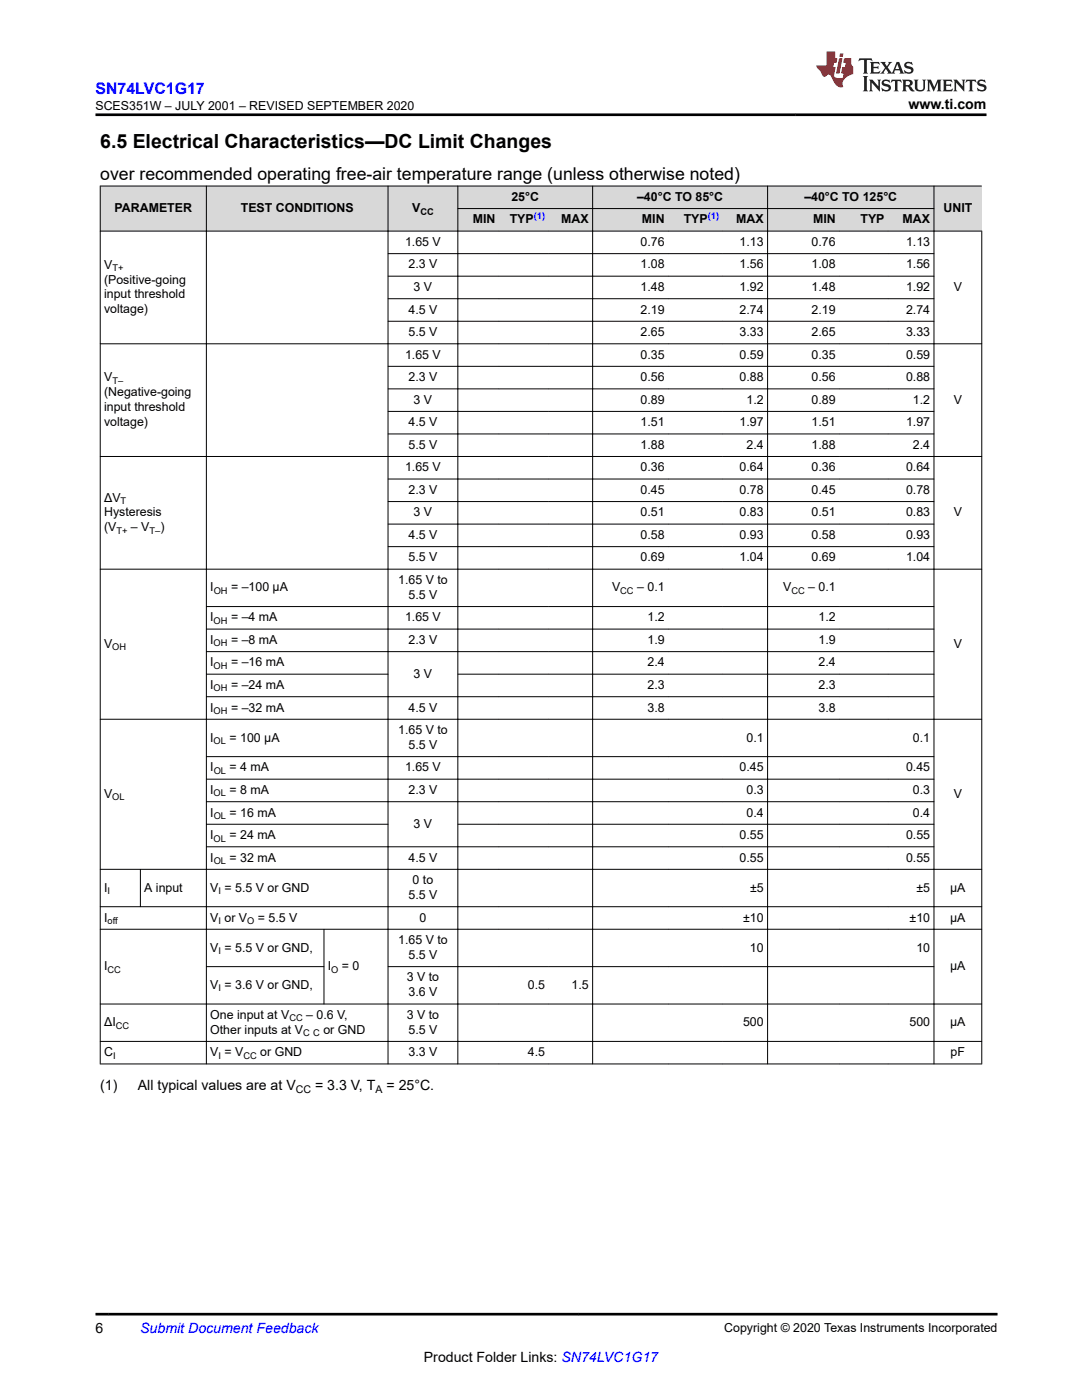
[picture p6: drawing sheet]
<svg xmlns="http://www.w3.org/2000/svg" width="216mm" height="279mm" viewBox="0 0 216 279" stroke-linecap="round" stroke-linejoin="round" font-family="sans-serif">
<defs><g id="words">
<text font-size="3.9" x="20" y="29.5">6.5 Electrical Characteristics—DC Limit Changes</text>
<text font-size="3.5" x="20" y="36">over recommended operating free-air temperature range (unless otherwise noted)</text>
<text font-size="3.2" fill="#00f" x="19.1" y="18.7">SN74LVC1G17</text>
<g font-size="2.8">
<text x="181.3" y="21.8">www.ti.com</text>
<text x="20" y="217.5">(1)</text>
<text x="27.5" y="217.5">All typical values are at V</text>
<text x="62.9" y="217.5">= 3.3 V, T</text>
<text x="77.1" y="217.5">= 25°C.</text>
<text x="19" y="266.1">6</text>
<text x="84.6" y="271.7">Product Folder Links: SN74LVC1G17</text>
</g>
<text font-size="2.8" fill="#00f" x="28" y="266.1">Submit Document Feedback</text>
<g font-size="2.5">
<text x="19" y="21.9">SCES351W – JULY 2001 – REVISED SEPTEMBER 2020</text>
<text x="102" y="40.1">25°C</text>
<text x="127.1" y="40.1">–40°C TO 85°C</text>
<text x="160.5" y="40.1">–40°C TO 125°C</text>
<text x="22.9" y="42.3">PARAMETER</text>
<text x="48.1" y="42.3">TEST CONDITIONS</text>
<text x="82.2" y="42.3">V</text>
<text x="94.3" y="44.6">MIN</text>
<text x="101.7" y="44.6">TYP</text>
<text x="112" y="44.6">MAX</text>
<text x="128.1" y="44.6">MIN</text>
<text x="136.4" y="44.6">TYP</text>
<text x="146.9" y="44.6">MAX</text>
<text x="162.2" y="44.6">MIN</text>
<text x="171.7" y="44.6">TYP</text>
<text x="180.1" y="44.6">MAX</text>
<text x="188.3" y="42.3">UNIT</text>
<text x="20.8" y="53.6">V</text>
<text x="80.8" y="49.1">1.65 V</text>
<text x="81.5" y="53.6">2.3 V</text>
<text x="127.8" y="49.1">0.76</text>
<text x="127.8" y="53.6">1.08</text>
<text x="147.6" y="49.1">1.13</text>
<text x="147.6" y="53.6">1.56</text>
<text x="162" y="49.1">0.76</text>
<text x="162" y="53.6">1.08</text>
<text x="180.8" y="49.1">1.13</text>
<text x="180.8" y="53.6">1.56</text>
<text x="20.8" y="56.6">(Positive-going</text>
<text x="20.8" y="59.6">input threshold</text>
<text x="82.5" y="58.1">3 V</text>
<text x="127.8" y="58.1">1.48</text>
<text x="147.6" y="58.1">1.92</text>
<text x="162" y="58.1">1.48</text>
<text x="180.8" y="58.1">1.92</text>
<text x="190.3" y="58.1">V</text>
<text x="20.8" y="62.5">voltage)</text>
<text x="81.5" y="62.6">4.5 V</text>
<text x="127.8" y="62.6">2.19</text>
<text x="147.6" y="62.6">2.74</text>
<text x="162" y="62.6">2.19</text>
<text x="180.8" y="62.6">2.74</text>
<text x="80.8" y="71.6">1.65 V</text>
<text x="81.5" y="67.1">5.5 V</text>
<text x="127.8" y="67.1">2.65</text>
<text x="127.8" y="71.6">0.35</text>
<text x="147.6" y="67.1">3.33</text>
<text x="147.6" y="71.6">0.59</text>
<text x="162" y="67.1">2.65</text>
<text x="162" y="71.6">0.35</text>
<text x="180.8" y="67.1">3.33</text>
<text x="180.8" y="71.6">0.59</text>
<text x="20.8" y="76.1">V</text>
<text x="81.5" y="76.1">2.3 V</text>
<text x="127.8" y="76.1">0.56</text>
<text x="147.6" y="76.1">0.88</text>
<text x="162" y="76.1">0.56</text>
<text x="180.8" y="76.1">0.88</text>
<text x="20.8" y="79.1">(Negative-going</text>
<text x="20.8" y="82.1">input threshold</text>
<text x="82.5" y="80.6">3 V</text>
<text x="127.8" y="80.6">0.89</text>
<text x="149" y="80.6">1.2</text>
<text x="162" y="80.6">0.89</text>
<text x="182.2" y="80.6">1.2</text>
<text x="190.3" y="80.6">V</text>
<text x="20.8" y="85">voltage)</text>
<text x="81.5" y="85.1">4.5 V</text>
<text x="81.5" y="89.6">5.5 V</text>
<text x="127.8" y="85.1">1.51</text>
<text x="127.8" y="89.6">1.88</text>
<text x="147.6" y="85.1">1.97</text>
<text x="149" y="89.6">2.4</text>
<text x="162" y="85.1">1.51</text>
<text x="162" y="89.6">1.88</text>
<text x="180.8" y="85.1">1.97</text>
<text x="182.2" y="89.6">2.4</text>
<text x="80.8" y="94.1">1.65 V</text>
<text x="127.8" y="94.1">0.36</text>
<text x="147.6" y="94.1">0.64</text>
<text x="162" y="94.1">0.36</text>
<text x="180.8" y="94.1">0.64</text>
<text x="20.8" y="100.1">ΔV</text>
<text x="81.5" y="98.6">2.3 V</text>
<text x="127.8" y="98.6">0.45</text>
<text x="147.6" y="98.6">0.78</text>
<text x="162" y="98.6">0.45</text>
<text x="180.8" y="98.6">0.78</text>
<text x="20.8" y="103.1">Hysteresis</text>
<text x="20.8" y="106">(V</text>
<text x="26.1" y="106">– V</text>
<text x="32" y="106">)</text>
<text x="81.5" y="107.6">4.5 V</text>
<text x="82.5" y="103.1">3 V</text>
<text x="127.8" y="103.1">0.51</text>
<text x="127.8" y="107.6">0.58</text>
<text x="147.6" y="103.1">0.83</text>
<text x="147.6" y="107.6">0.93</text>
<text x="162" y="103.1">0.51</text>
<text x="162" y="107.6">0.58</text>
<text x="180.8" y="103.1">0.83</text>
<text x="180.8" y="107.6">0.93</text>
<text x="190.3" y="103.1">V</text>
<text x="81.5" y="112.1">5.5 V</text>
<text x="127.8" y="112.1">0.69</text>
<text x="147.6" y="112.1">1.04</text>
<text x="162" y="112.1">0.69</text>
<text x="180.8" y="112.1">1.04</text>
<text x="41.9" y="118">I</text>
<text x="46.1" y="118">= –100 μA</text>
<text x="79.4" y="116.6">1.65 V to</text>
<text x="81.5" y="119.5">5.5 V</text>
<text x="122.1" y="118">V</text>
<text x="127.1" y="118">– 0.1</text>
<text x="156.3" y="118">V</text>
<text x="161.3" y="118">– 0.1</text>
<text x="41.9" y="124">I</text>
<text x="46.1" y="124">= –4 mA</text>
<text x="80.8" y="124">1.65 V</text>
<text x="129.2" y="124">1.2</text>
<text x="163.3" y="124">1.2</text>
<text x="20.8" y="129.3">V</text>
<text x="41.9" y="128.5">I</text>
<text x="46.1" y="128.5">= –8 mA</text>
<text x="81.5" y="128.5">2.3 V</text>
<text x="129.2" y="128.5">1.9</text>
<text x="163.3" y="128.5">1.9</text>
<text x="190.3" y="129.3">V</text>
<text x="41.9" y="133">I</text>
<text x="41.9" y="137.5">I</text>
<text x="46.1" y="133">= –16 mA</text>
<text x="46.1" y="137.5">= –24 mA</text>
<text x="82.5" y="135.3">3 V</text>
<text x="129.2" y="133">2.4</text>
<text x="129.2" y="137.5">2.3</text>
<text x="163.3" y="133">2.4</text>
<text x="163.3" y="137.5">2.3</text>
<text x="41.9" y="142">I</text>
<text x="46.1" y="142">= –32 mA</text>
<text x="81.5" y="142">4.5 V</text>
<text x="129.2" y="142">3.8</text>
<text x="163.3" y="142">3.8</text>
<text x="41.9" y="148">I</text>
<text x="45.8" y="148">= 100 μA</text>
<text x="79.4" y="146.5">1.65 V to</text>
<text x="81.5" y="149.5">5.5 V</text>
<text x="149" y="148">0.1</text>
<text x="182.2" y="148">0.1</text>
<text x="41.9" y="154">I</text>
<text x="45.8" y="154">= 4 mA</text>
<text x="80.8" y="154">1.65 V</text>
<text x="147.6" y="154">0.45</text>
<text x="180.8" y="154">0.45</text>
<text x="20.8" y="159.2">V</text>
<text x="41.9" y="158.5">I</text>
<text x="45.8" y="158.5">= 8 mA</text>
<text x="81.5" y="158.5">2.3 V</text>
<text x="149" y="158.5">0.3</text>
<text x="182.2" y="158.5">0.3</text>
<text x="190.3" y="159.2">V</text>
<text x="41.9" y="167.5">I</text>
<text x="41.9" y="163">I</text>
<text x="45.8" y="167.5">= 24 mA</text>
<text x="45.8" y="163">= 16 mA</text>
<text x="82.5" y="165.2">3 V</text>
<text x="147.6" y="167.5">0.55</text>
<text x="149" y="163">0.4</text>
<text x="180.8" y="167.5">0.55</text>
<text x="182.2" y="163">0.4</text>
<text x="41.9" y="172">I</text>
<text x="45.8" y="172">= 32 mA</text>
<text x="81.5" y="172">4.5 V</text>
<text x="147.6" y="172">0.55</text>
<text x="180.8" y="172">0.55</text>
<text x="20.8" y="177.9">I</text>
<text x="28.8" y="177.9">A input</text>
<text x="41.9" y="177.9">V = 5.5 V or GND</text>
<text x="81.5" y="179.4">5.5 V</text>
<text x="82.3" y="176.5">0 to</text>
<text x="149.7" y="177.9">±5</text>
<text x="182.9" y="177.9">±5</text>
<text x="189.6" y="177.9">μA</text>
<text x="20.8" y="183.9">I</text>
<text x="41.9" y="183.9">V or V</text>
<text x="51.5" y="183.9">= 5.5 V</text>
<text x="83.7" y="183.9">0</text>
<text x="148.3" y="183.9">±10</text>
<text x="181.5" y="183.9">±10</text>
<text x="189.6" y="183.9">μA</text>
<text x="41.9" y="189.9">V = 5.5 V or GND,</text>
<text x="79.4" y="188.4">1.65 V to</text>
<text x="81.5" y="191.4">5.5 V</text>
<text x="149.6" y="189.9">10</text>
<text x="182.8" y="189.9">10</text>
<text x="20.8" y="193.6">I</text>
<text x="41.9" y="197.4">V = 3.6 V or GND,</text>
<text x="65.4" y="193.6">I</text>
<text x="68.2" y="193.6">= 0</text>
<text x="81.2" y="195.9">3 V to</text>
<text x="105.3" y="197.4">0.5</text>
<text x="114.1" y="197.4">1.5</text>
<text x="189.6" y="193.6">μA</text>
<text x="41.9" y="203.3">One input at V</text>
<text x="61.1" y="203.3">– 0.6 V,</text>
<text x="81.2" y="203.3">3 V to</text>
<text x="81.5" y="198.8">3.6 V</text>
<text x="20.8" y="204.8">ΔI</text>
<text x="41.9" y="206.3">Other inputs at V</text>
<text x="64.5" y="206.3">or GND</text>
<text x="81.5" y="206.3">5.5 V</text>
<text x="148.3" y="204.8">500</text>
<text x="181.5" y="204.8">500</text>
<text x="189.6" y="204.8">μA</text>
<text x="20.8" y="210.8">C</text>
<text x="41.9" y="210.8">V = V</text>
<text x="51.9" y="210.8">or GND</text>
<text x="81.5" y="210.8">3.3 V</text>
<text x="105.3" y="210.8">4.5</text>
<text x="189.7" y="210.8">pF</text>
<text x="144.5" y="265.8">Copyright © 2020 Texas Instruments Incorporated</text>
</g>
<g font-size="2.1">
<text x="59" y="218.1">CC</text>
<text x="74.9" y="218.1">A</text>
</g>
<g font-size="1.9">
<text x="83.9" y="42.8">CC</text>
<text x="22.4" y="54.1">T+</text>
<text x="22.4" y="76.6">T–</text>
<text x="24.1" y="100.6">T</text>
<text x="23.2" y="106.5">T+</text>
<text x="29.8" y="106.5">T–</text>
<text x="42.6" y="118.5">OH</text>
<text x="123.8" y="118.5">CC</text>
<text x="157.9" y="118.5">CC</text>
<text x="42.6" y="124.5">OH</text>
<text x="22.4" y="129.8">OH</text>
<text x="42.6" y="129">OH</text>
<text x="42.6" y="133.5">OH</text>
<text x="42.6" y="138">OH</text>
<text x="42.6" y="142.5">OH</text>
<text x="42.6" y="148.5">OL</text>
<text x="42.6" y="154.5">OL</text>
<text x="22.4" y="159.7">OL</text>
<text x="42.6" y="159">OL</text>
<text x="42.6" y="168">OL</text>
<text x="42.6" y="163.5">OL</text>
<text x="42.6" y="172.4">OL</text>
<text x="21.5" y="178.4">I</text>
<text x="43.6" y="178.4">I</text>
<text x="21.5" y="184.4">off</text>
<text x="43.6" y="184.4">I</text>
<text x="49.3" y="184.4">O</text>
<text x="43.6" y="190.4">I</text>
<text x="21.5" y="194.1">CC</text>
<text x="43.6" y="197.8">I</text>
<text x="66.1" y="194.1">O</text>
<text x="57.7" y="203.8">CC</text>
<text x="23.1" y="205.3">CC</text>
<text x="60.5" y="206.8">C C</text>
<text x="22.6" y="211.3">I</text>
<text x="43.6" y="211.3">I</text>
<text x="48.6" y="211.3">CC</text>
</g>
<g font-size="1.9" fill="#00f">
<text x="106.5" y="43.8">(1)</text>
<text x="141.2" y="43.8">(1)</text>
</g>
</g></defs>
<g fill="#d8d8d8">
<path d="M20 37.1h175.9v4.5h-175.9z" fill-rule="evenodd"/>
<path d="M20 41.6h175.9v4.5h-175.9z" fill-rule="evenodd"/>
<path d="M20.1 37.2h21v8.9h-21z" fill-rule="evenodd"/>
<path d="M41.2 37.2h36.2v8.9h-36.2z" fill-rule="evenodd"/>
<path d="M77.5 37.2h13.8v8.9h-13.8z" fill-rule="evenodd"/>
<path d="M91.4 37.2h26.8v4.4h-26.8z" fill-rule="evenodd"/>
<path d="M118.3 37.2h34.8v4.4h-34.8z" fill-rule="evenodd"/>
<path d="M153.2 37.2h33.1v4.4h-33.1z" fill-rule="evenodd"/>
<path d="M186.4 37.2h9.5v8.9h-9.5z" fill-rule="evenodd"/>
<path d="M91.4 41.7h8.2v4.4h-8.2z" fill-rule="evenodd"/>
<path d="M99.6 41.7h9.9v4.4h-9.9z" fill-rule="evenodd"/>
<path d="M109.5 41.7h8.7v4.4h-8.7z" fill-rule="evenodd"/>
<path d="M118.3 41.7h15v4.4h-15z" fill-rule="evenodd"/>
<path d="M133.3 41.7h10.9v4.4h-10.9z" fill-rule="evenodd"/>
<path d="M144.2 41.7h8.9v4.4h-8.9z" fill-rule="evenodd"/>
<path d="M153.2 41.7h14.3v4.4h-14.3z" fill-rule="evenodd"/>
<path d="M167.5 41.7h9.7v4.4h-9.7z" fill-rule="evenodd"/>
<path d="M177.2 41.7h9.1v4.4h-9.1z" fill-rule="evenodd"/>
</g>
<g fill="none" stroke="#000" stroke-width=".2">
<path d="M19.9 37.1h176M20 37.1v175.3M41.2 37.1v175.3M77.4 37.1v175.3M91.4 37.1v175.3M118.3 37.1v175.3M153.2 37.1v175.3M186.4 37.1v175.3M19.9 46.1h176.1M77.4 50.6h109M77.4 55.1h109M77.4 59.6h109"/>
<path d="M91.3 41.6h95.1M195.9 46.1v166.3M19.9 68.6h176.1M77.4 64.1h109M77.4 73.1h109M77.4 77.6h109M19.9 91.1h176.1M77.4 82.1h109M77.4 86.6h109M77.4 95.6h109M19.9 113.6h176.1M77.4 100.1h109"/>
<path d="M77.4 104.6h109M77.4 109.1h109M41.1 121.1h145.3M41.1 125.6h145.3M41.1 130h145.3M41.1 134.5h36.4M41.1 139h145.3M91.3 134.5h95.1M19.9 143.5h176.1M41.1 151h145.3M41.1 155.5h145.3M41.1 160h145.3"/>
<path d="M19.9 173.5h176.1M28 173.4v7.6M41.1 164.5h36.4M41.1 169h145.3M91.3 164.5h95.1M19.9 181h176.1M19.9 185.5h176.1M41.1 192.9h23.6M64.6 185.4v15M77.4 192.9h109M19.9 200.4h176.1M19.9 207.8h176.1"/>
<path d="M19.9 212.3h176.1"/>
</g>
<path d="M171.5 11.6l-.2 .6 .5-.2h.6v.1v2.2l-.2 .4h1l-.2-.4v-2.2v-.1h.5l.6 .2-.2-.6zM173.6 12.4l.2 .3v1.6l-.2 .4h1.9l.1-.6a1.08 1.08 0 0 1-1.3 .2v-.7h.6l.4 .2v-.7l-.4 .2h-.6v-.5l.2-.2a1 1 0 0 1 1 .3l-.1-.5zM175.7 12.4l.9 1.1-1 1.2h.9l-.2-.2 .5-.8 .4 .8-.2 .2h1.6l-.2-.2 .2-.5h.9l.1 .5-.1 .2h.9l-.2-.4-.8-1.9h-.5l-.9 2.1-.9-1.1 .9-1h-.8l.2 .2-.4 .6-.4-.6 .2-.2zM179 12.8l.4 1h-.7zM180.7 12.5a.65 .65 0 0 0-.2 .7 .65 .65 0 0 0 .6 .5l.6 .1 .1 .3a.79 .79 0 0 1-.7 .4 .79 .79 0 0 1-.7-.5l.1 .7 .2-.1a.93 .93 0 0 0 1.1 0 .93 .93 0 0 0 .4-.9 1.46 1.46 0 0 0-1.2-.6l-.1-.3a1.09 1.09 0 0 1 1.2 .2l-.2-.6-.1 .1-.5-.2zM172.2 15.2l.2 .4v2.2l-.2 .4h1l-.2-.4v-2.2l.2-.4zM173.4 15.9l.2 .4v1.5l-.2 .4h.8l-.3-.4 .1-1.3 1.6 1.8v-2l.2-.4h-.7l.1 .2 .1 1.1-1.2-1.3zM176.2 16a.65 .65 0 0 0-.2 .8 .65 .65 0 0 0 .6 .4l.6 .2 .1 .2a.79 .79 0 0 1-.7 .4 .79 .79 0 0 1-.7-.5l.1 .7 .2-.1a.93 .93 0 0 0 1.1 .1 .93 .93 0 0 0 .4-1 1.46 1.46 0 0 0-1.2-.5l-.1-.4a1.09 1.09 0 0 1 1.2 .2l-.1-.6-.2 .1-.5-.1zM177.9 15.9l-.1 .6a.63 .63 0 0 1 .8-.3v1.6l-.3 .4h1l-.2-.4v-1.6a.66 .66 0 0 1 .8 .3l-.1-.6zM180 15.9l.2 .4v1.5l-.2 .4h1l-.2-.2-.1-.7h.5l.1 .2a.79 .79 0 0 0 1.2 .6l-1-.9a.61 .61 0 0 0 .6-.6 .61 .61 0 0 0-.5-.7zM180.8 16.2h.1a.47 .47 0 0 1 .5 .1 .47 .47 0 0 1 .1 .5l-.1 .1-.7 .1zM182.3 15.9l.2 .2a2.27 2.27 0 0 0 .4 2 1.04 1.04 0 0 0 1.7-.7v-1.3l.2-.2h-.8l.2 .4v1.1a.6 .6 0 0 1-.6 .6 .6 .6 0 0 1-.6-.6v-1.1l.3-.4zM184.9 15.9l.2 .4v1.5l-.2 .4h.8l-.3-.4v-1.4l.9 1.9 .9-1.9v1.4l-.3 .4h1l-.2-.4v-1.5l.2-.4h-.8l-.7 1.5-.6-1.5zM188.1 15.9l.2 .4v1.5l-.2 .4h1.9l.1-.6a1.09 1.09 0 0 1-1.3 .2v-.7h.6l.4 .2v-.6l-.4 .2h-.6v-.6l.2-.1a1.01 1.01 0 0 1 1 .3l-.1-.6zM190.2 15.9l.3 .4v1.5l-.3 .4h.8l-.2-.4v-1.3l1.6 1.8v-2l.2-.4h-.7l.2 .2v1.1l-1.2-1.3zM192.8 15.9l-.1 .6a.63 .63 0 0 1 .8-.3v1.6l-.3 .4h1l-.2-.4v-1.6a.66 .66 0 0 1 .8 .3l-.1-.6zM195.2 16a.65 .65 0 0 0-.2 .8 .65 .65 0 0 0 .6 .4l.6 .2 .2 .2a.79 .79 0 0 1-.7 .4 .79 .79 0 0 1-.7-.5l.1 .7 .2-.1a.93 .93 0 0 0 1 .1 .93 .93 0 0 0 .5-1 1.46 1.46 0 0 0-1.3-.5v-.4a1.09 1.09 0 0 1 1.2 .2l-.2-.6-.2 .1-.5-.1z" fill="#231f20"/>
<path d="M164.9 10.3v2.7h-2l.1 .4 .8 1a.95 .95 0 0 0 1 .9 .59 .59 0 0 1 .5-.4 .59 .59 0 0 1 .5 .3l.4 .8a1.59 1.59 0 0 0 2.1 1.4 1.61 1.61 0 0 1 1-2.3l1-.3-.1-1.5a1.59 1.59 0 0 1-.3-1.7h-1.5l-.2 .9h.6l-.2 .9h-.5l-.2 .9v.3l.4 .1-.1 .9h-.7a.73 .73 0 0 1-1-.7l.3-1.5h-.5l.1-.9h.5l.2-.9h-.5v-1.3zM167.4 11.6l-.6 3.1h.7l.6-3.1zM167.6 10.7l-.1 .6h.7l.1-.6z" fill="#ed1c24"/>
<path d="M19 22.9h177.8M19 262.3h180" fill="none" stroke="#000" stroke-width=".53"/>
<use href="#words"/>
</svg>
